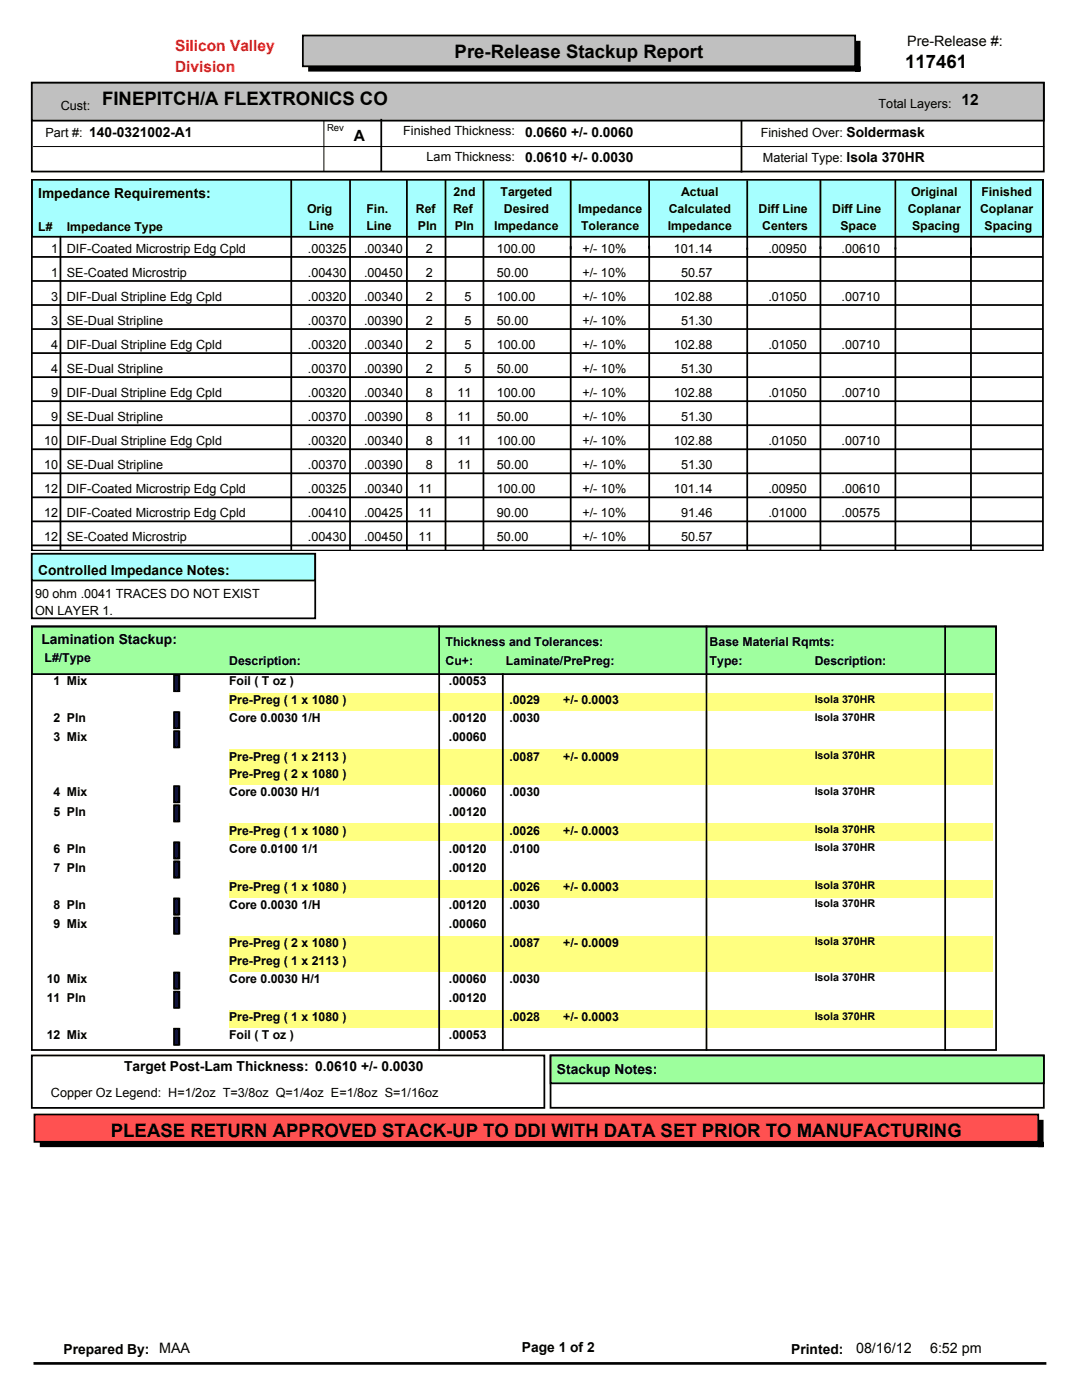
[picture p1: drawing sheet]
<svg xmlns="http://www.w3.org/2000/svg" width="216mm" height="279mm" viewBox="0 0 216 279" stroke-linecap="round" stroke-linejoin="round" font-family="sans-serif">
<defs><g id="words">
<g font-size="3.7">
<text x="90.7" y="11.6">Pre-Release Stackup Report</text>
<text x="180.6" y="13.7">117461</text>
<text x="20.4" y="20.9">FINEPITCH/A FLEXTRONICS CO</text>
<text x="22.1" y="226.9">PLEASE RETURN APPROVED STACK-UP TO DDI WITH DATA SET PRIOR TO MANUFACTURING</text>
</g>
<g font-size="3.1" fill="#f00">
<text x="34.9" y="10.2">Silicon Valley</text>
<text x="34.9" y="14.4">Division</text>
</g>
<g font-size="3.1">
<text x="191.9" y="21">12</text>
<text x="70.6" y="28.1">A</text>
</g>
<g font-size="2.9">
<text x="181" y="9.2">Pre-Release #:</text>
<text x="170.8" y="269.9">08/16/12</text>
<text x="185.6" y="269.9">6:52 pm</text>
</g>
<g font-size="2.8">
<text x="104.8" y="27.3">0.0660 +/- 0.0060</text>
<text x="104.8" y="32.3">0.0610 +/- 0.0030</text>
<text x="7.6" y="39.4">Impedance Requirements:</text>
<text x="7.6" y="114.8">Controlled Impedance Notes:</text>
<text x="8.3" y="128.6">Lamination Stackup:</text>
<text x="24.7" y="213.8">Target Post-Lam Thickness: 0.0610 +/- 0.0030</text>
<text x="111.1" y="214.2">Stackup Notes:</text>
<text x="104.1" y="269.8">Page 1 of 2</text>
<text x="12.7" y="270.3">Prepared By: MAA</text>
<text x="157.9" y="270.3">Printed:</text>
</g>
<g font-size="2.5">
<text x="12.1" y="21.9">Cust:</text>
<text x="175.3" y="21.5">Total Layers:</text>
<text x="9" y="27.3">Part #: 140-0321002-A1</text>
<text x="80.5" y="27">Finished Thickness:</text>
<text x="151.8" y="27.3">Finished Over: Soldermask</text>
<text x="85.1" y="32.1">Lam Thickness:</text>
<text x="152.2" y="32.4">Material Type: Isola 370HR</text>
<text x="90.5" y="39.1">2nd</text>
<text x="99.9" y="39.1">Targeted</text>
<text x="135.9" y="39.1">Actual</text>
<text x="181.8" y="39.1">Original</text>
<text x="195.8" y="39.1">Finished</text>
<text x="7.6" y="46.1">L#</text>
<text x="13.3" y="46.1">Impedance Type</text>
<text x="61.3" y="42.5">Orig</text>
<text x="61.6" y="45.9">Line</text>
<text x="73.1" y="42.5">Fin.</text>
<text x="73.1" y="45.9">Line</text>
<text x="83" y="42.5">Ref</text>
<text x="83.4" y="45.9">Pln</text>
<text x="90.4" y="42.5">Ref</text>
<text x="90.8" y="45.9">Pln</text>
<text x="98.6" y="45.9">Impedance</text>
<text x="100.5" y="42.5">Desired</text>
<text x="115.3" y="42.5">Impedance</text>
<text x="116" y="45.9">Tolerance</text>
<text x="133.2" y="45.9">Impedance</text>
<text x="133.4" y="42.5">Calculated</text>
<text x="151.4" y="42.5">Diff Line</text>
<text x="152.1" y="45.9">Centers</text>
<text x="166.1" y="42.5">Diff Line</text>
<text x="167.7" y="45.9">Space</text>
<text x="181.1" y="42.5">Coplanar</text>
<text x="182" y="45.9">Spacing</text>
<text x="195.6" y="42.5">Coplanar</text>
<text x="196.4" y="45.9">Spacing</text>
<text x="10.2" y="50.4">1</text>
<text x="13.3" y="50.4">DIF-Coated Microstrip Edg Cpld</text>
<text x="61.4" y="50.4">.00325</text>
<text x="72.7" y="50.4">.00340</text>
<text x="84.9" y="50.4">2</text>
<text x="99.1" y="50.4">100.00</text>
<text x="116.2" y="50.4">+/- 10%</text>
<text x="134.5" y="50.4">101.14</text>
<text x="153.3" y="50.4">.00950</text>
<text x="167.9" y="50.4">.00610</text>
<text x="10.2" y="55.2">1</text>
<text x="13.3" y="55.2">SE-Coated Microstrip</text>
<text x="61.4" y="55.2">.00430</text>
<text x="72.7" y="55.2">.00450</text>
<text x="84.9" y="55.2">2</text>
<text x="99.1" y="55.2">50.00</text>
<text x="116.2" y="55.2">+/- 10%</text>
<text x="135.9" y="55.2">50.57</text>
<text x="10.2" y="60">3</text>
<text x="10.2" y="64.8">3</text>
<text x="13.3" y="60">DIF-Dual Stripline Edg Cpld</text>
<text x="13.3" y="64.8">SE-Dual Stripline</text>
<text x="61.4" y="60">.00320</text>
<text x="61.4" y="64.8">.00370</text>
<text x="72.7" y="60">.00340</text>
<text x="72.7" y="64.8">.00390</text>
<text x="84.9" y="60">2</text>
<text x="84.9" y="64.8">2</text>
<text x="92.7" y="60">5</text>
<text x="92.7" y="64.8">5</text>
<text x="99.1" y="60">100.00</text>
<text x="99.1" y="64.8">50.00</text>
<text x="116.2" y="60">+/- 10%</text>
<text x="116.2" y="64.8">+/- 10%</text>
<text x="134.5" y="60">102.88</text>
<text x="135.9" y="64.8">51.30</text>
<text x="153.3" y="60">.01050</text>
<text x="167.9" y="60">.00710</text>
<text x="10.2" y="69.6">4</text>
<text x="13.3" y="69.6">DIF-Dual Stripline Edg Cpld</text>
<text x="61.4" y="69.6">.00320</text>
<text x="72.7" y="69.6">.00340</text>
<text x="84.9" y="69.6">2</text>
<text x="92.7" y="69.6">5</text>
<text x="99.1" y="69.6">100.00</text>
<text x="116.2" y="69.6">+/- 10%</text>
<text x="134.5" y="69.6">102.88</text>
<text x="153.3" y="69.6">.01050</text>
<text x="167.9" y="69.6">.00710</text>
<text x="10.2" y="74.4">4</text>
<text x="13.3" y="74.4">SE-Dual Stripline</text>
<text x="61.4" y="74.4">.00370</text>
<text x="72.7" y="74.4">.00390</text>
<text x="84.9" y="74.4">2</text>
<text x="92.7" y="74.4">5</text>
<text x="99.1" y="74.4">50.00</text>
<text x="116.2" y="74.4">+/- 10%</text>
<text x="135.9" y="74.4">51.30</text>
<text x="10.2" y="79.2">9</text>
<text x="13.3" y="79.2">DIF-Dual Stripline Edg Cpld</text>
<text x="61.4" y="79.2">.00320</text>
<text x="72.7" y="79.2">.00340</text>
<text x="84.9" y="79.2">8</text>
<text x="91.3" y="79.2">11</text>
<text x="99.1" y="79.2">100.00</text>
<text x="116.2" y="79.2">+/- 10%</text>
<text x="134.5" y="79.2">102.88</text>
<text x="153.3" y="79.2">.01050</text>
<text x="167.9" y="79.2">.00710</text>
<text x="8.8" y="88.8">10</text>
<text x="10.2" y="84">9</text>
<text x="13.3" y="84">SE-Dual Stripline</text>
<text x="13.3" y="88.8">DIF-Dual Stripline Edg Cpld</text>
<text x="61.4" y="84">.00370</text>
<text x="61.4" y="88.8">.00320</text>
<text x="72.7" y="84">.00390</text>
<text x="72.7" y="88.8">.00340</text>
<text x="84.9" y="84">8</text>
<text x="84.9" y="88.8">8</text>
<text x="91.3" y="84">11</text>
<text x="91.3" y="88.8">11</text>
<text x="99.1" y="84">50.00</text>
<text x="99.1" y="88.8">100.00</text>
<text x="116.2" y="84">+/- 10%</text>
<text x="116.2" y="88.8">+/- 10%</text>
<text x="134.5" y="88.8">102.88</text>
<text x="135.9" y="84">51.30</text>
<text x="153.3" y="88.8">.01050</text>
<text x="167.9" y="88.8">.00710</text>
<text x="8.8" y="93.6">10</text>
<text x="13.3" y="93.6">SE-Dual Stripline</text>
<text x="61.4" y="93.6">.00370</text>
<text x="72.7" y="93.6">.00390</text>
<text x="84.9" y="93.6">8</text>
<text x="91.3" y="93.6">11</text>
<text x="99.1" y="93.6">50.00</text>
<text x="116.2" y="93.6">+/- 10%</text>
<text x="135.9" y="93.6">51.30</text>
<text x="8.8" y="98.4">12</text>
<text x="13.3" y="98.4">DIF-Coated Microstrip Edg Cpld</text>
<text x="61.4" y="98.4">.00325</text>
<text x="72.7" y="98.4">.00340</text>
<text x="83.5" y="98.4">11</text>
<text x="99.1" y="98.4">100.00</text>
<text x="116.2" y="98.4">+/- 10%</text>
<text x="134.5" y="98.4">101.14</text>
<text x="153.3" y="98.4">.00950</text>
<text x="167.9" y="98.4">.00610</text>
<text x="8.8" y="103.2">12</text>
<text x="13.3" y="103.2">DIF-Coated Microstrip Edg Cpld</text>
<text x="61.4" y="103.2">.00410</text>
<text x="72.7" y="103.2">.00425</text>
<text x="83.5" y="103.2">11</text>
<text x="99.1" y="103.2">90.00</text>
<text x="116.2" y="103.2">+/- 10%</text>
<text x="135.9" y="103.2">91.46</text>
<text x="153.3" y="103.2">.01000</text>
<text x="167.9" y="103.2">.00575</text>
<text x="8.8" y="108">12</text>
<text x="13.3" y="108">SE-Coated Microstrip</text>
<text x="61.4" y="108">.00430</text>
<text x="72.7" y="108">.00450</text>
<text x="83.5" y="108">11</text>
<text x="99.1" y="108">50.00</text>
<text x="116.2" y="108">+/- 10%</text>
<text x="135.9" y="108">50.57</text>
<text x="7" y="119.4">90 ohm .0041 TRACES DO NOT EXIST</text>
<text x="7" y="122.7">ON LAYER 1.</text>
<text x="88.9" y="128.9">Thickness and Tolerances:</text>
<text x="141.6" y="128.9">Base Material Rqmts:</text>
<text x="8.9" y="132.1">L#/Type</text>
<text x="10.7" y="136.8">1 Mix</text>
<text x="45.7" y="132.7">Description:</text>
<text x="45.7" y="136.8">Foil ( T oz )</text>
<text x="88.9" y="132.7">Cu+:</text>
<text x="89.6" y="136.8">.00053</text>
<text x="101" y="132.7">Laminate/PrePreg:</text>
<text x="141.6" y="132.7">Type:</text>
<text x="162.6" y="132.7">Description:</text>
<text x="45.7" y="140.6">Pre-Preg ( 1 x 1080 )</text>
<text x="101.6" y="140.6">.0029</text>
<text x="112.4" y="140.6">+/- 0.0003</text>
<text x="10.7" y="144.2">2 Pln</text>
<text x="10.7" y="148">3 Mix</text>
<text x="45.7" y="144.2">Core 0.0030 1/H</text>
<text x="89.6" y="144.2">.00120</text>
<text x="89.6" y="148">.00060</text>
<text x="101.6" y="144.2">.0030</text>
<text x="45.7" y="151.8">Pre-Preg ( 1 x 2113 )</text>
<text x="45.7" y="155.4">Pre-Preg ( 2 x 1080 )</text>
<text x="101.6" y="151.8">.0087</text>
<text x="112.4" y="151.8">+/- 0.0009</text>
<text x="10.7" y="158.9">4 Mix</text>
<text x="45.7" y="158.9">Core 0.0030 H/1</text>
<text x="89.6" y="158.9">.00060</text>
<text x="101.6" y="158.9">.0030</text>
<text x="10.7" y="162.8">5 Pln</text>
<text x="45.7" y="166.6">Pre-Preg ( 1 x 1080 )</text>
<text x="89.6" y="162.8">.00120</text>
<text x="101.6" y="166.6">.0026</text>
<text x="112.4" y="166.6">+/- 0.0003</text>
<text x="10.7" y="170.1">6 Pln</text>
<text x="10.7" y="174">7 Pln</text>
<text x="45.7" y="170.1">Core 0.0100 1/1</text>
<text x="89.6" y="170.1">.00120</text>
<text x="89.6" y="174">.00120</text>
<text x="101.6" y="170.1">.0100</text>
<text x="45.7" y="177.8">Pre-Preg ( 1 x 1080 )</text>
<text x="101.6" y="177.8">.0026</text>
<text x="112.4" y="177.8">+/- 0.0003</text>
<text x="10.7" y="181.3">8 Pln</text>
<text x="10.7" y="185.2">9 Mix</text>
<text x="45.7" y="181.3">Core 0.0030 1/H</text>
<text x="89.6" y="181.3">.00120</text>
<text x="89.6" y="185.2">.00060</text>
<text x="101.6" y="181.3">.0030</text>
<text x="45.7" y="189">Pre-Preg ( 2 x 1080 )</text>
<text x="101.6" y="189">.0087</text>
<text x="112.4" y="189">+/- 0.0009</text>
<text x="9.3" y="196.1">10 Mix</text>
<text x="45.7" y="192.5">Pre-Preg ( 1 x 2113 )</text>
<text x="45.7" y="196.1">Core 0.0030 H/1</text>
<text x="89.6" y="196.1">.00060</text>
<text x="101.6" y="196.1">.0030</text>
<text x="9.3" y="199.9">11 Pln</text>
<text x="45.7" y="203.7">Pre-Preg ( 1 x 1080 )</text>
<text x="89.6" y="199.9">.00120</text>
<text x="101.6" y="203.7">.0028</text>
<text x="112.4" y="203.7">+/- 0.0003</text>
<text x="9.3" y="207.3">12 Mix</text>
<text x="45.7" y="207.3">Foil ( T oz )</text>
<text x="89.6" y="207.3">.00053</text>
<text x="10.2" y="218.9">Copper Oz Legend: H=1/2oz T=3/8oz Q=1/4oz E=1/8oz S=1/16oz</text>
</g>
<g font-size="2.1">
<text x="162.6" y="140.3">Isola 370HR</text>
<text x="162.6" y="143.9">Isola 370HR</text>
<text x="162.6" y="151.5">Isola 370HR</text>
<text x="162.6" y="158.7">Isola 370HR</text>
<text x="162.6" y="166.3">Isola 370HR</text>
<text x="162.6" y="169.9">Isola 370HR</text>
<text x="162.6" y="177.5">Isola 370HR</text>
<text x="162.6" y="181.1">Isola 370HR</text>
<text x="162.6" y="188.7">Isola 370HR</text>
<text x="162.6" y="195.8">Isola 370HR</text>
<text x="162.6" y="203.5">Isola 370HR</text>
</g>
<text font-size="1.9" x="65.3" y="26.2">Rev</text>
</g></defs>
<path d="M6.4 16.5h201.9v17.7h-201.9z" fill="none" stroke="#000" stroke-width=".35"/>
<path d="M6.4 16.5h201.9v7.6h-201.9z" fill="#c0c0c0" stroke="#000" stroke-width=".35"/>
<path d="M6.4 110.5h56.5v12.9h-56.5z" fill="none" stroke="#000" stroke-width=".35"/>
<path d="M6.4 110.5h56.5v5.4h-56.5z" fill="#aff" stroke="#000" stroke-width=".35"/>
<path d="M6.4 210.6h102.2v10.5h-102.2zM109.9 210.6h98.4v10.5h-98.4z" fill="none" stroke="#000" stroke-width=".35"/>
<path d="M109.9 210.6h98.4v5.6h-98.4z" fill="#9dff9d" stroke="#000" stroke-width=".35"/>
<path d="M6.7 29.2h201.6M64.6 24.2v9.9" fill="none" stroke="#000" stroke-width=".2"/>
<path d="M76.1 23.9v10.1M148 24.1v10.2" fill="none" stroke="#000" stroke-width=".35"/>
<path d="M6.9 272.1h201.6" fill="none" stroke="#000" stroke-width=".53"/>
<path d="M170.6 8.1h1.1v6.2h-1.1zM61.5 13.2h110.2v1.1h-110.2z" fill="#000"/>
<path d="M60.4 7.1h110.2v6.1h-110.2z" fill="#c0c0c0" stroke="#000" stroke-width=".35"/>
<path d="M6.4 35.8h201.7v11.5h-201.7z" fill="#a6ffff" stroke="#000" stroke-width=".35"/>
<g fill="none" stroke="#000" stroke-width=".35">
<path d="M6.4 35.8h201.7v74.1h-201.7zM58.1 36.1v73.8M69.9 35.8v74.1M81.2 35.8v74.1M88.9 35.8v74.1M96.5 35.8v74.1M113.9 36.1v73.8M129.5 36v13.5M149.1 36.2v73.7M163.7 36v73.9M178.7 36.1v73.8M193.7 35.9v74"/>
<path d="M6.4 56.1h201.6M6.4 51.3h201.6M12.1 47.3v62.6M129.5 49.2v60.7M6.4 75.3h201.6M6.4 70.5h201.6M6.4 65.7h201.6M6.4 60.9h201.6M6.4 99.3h201.6M6.4 94.5h201.6M6.4 89.7h201.6M6.4 84.9h201.6"/>
<path d="M6.4 80.1h201.6M6.4 108.8h201.6M6.4 104.1h201.6"/>
</g>
<path d="M6.4 125h192.4v9.5h-192.4z" fill="#9fff9f" stroke="#000" stroke-width=".35"/>
<g fill="none" stroke="#000" stroke-width=".35">
<path d="M6.4 125h192.4v84.6h-192.4zM34.7 134.8h1.1v3.1h-1.1zM34.7 156.9h1.1v3.2h-1.1zM34.7 146h1.1v3.1h-1.1zM34.7 142.2h1.1v3.1h-1.1zM34.7 179.3h1.1v3.2h-1.1zM34.7 171.9h1.1v3.2h-1.1zM34.7 168.1h1.1v3.2h-1.1zM34.7 160.7h1.1v3.2h-1.1zM34.7 197.9h1.1v3.2h-1.1zM34.7 194.1h1.1v3.2h-1.1zM34.7 183.1h1.1v3.2h-1.1z"/>
<path d="M34.7 205.3h1.1v3.2h-1.1z"/>
</g>
<g fill="#00f" stroke="#000" stroke-width=".35">
<path d="M34.9 205.3h.7v3.2h-.7z"/>
<path d="M34.9 197.9h.7v3.2h-.7z"/>
<path d="M34.9 194.1h.7v3.2h-.7z"/>
<path d="M34.9 183.1h.7v3.2h-.7z"/>
<path d="M34.9 179.3h.7v3.2h-.7z"/>
<path d="M34.9 171.9h.7v3.2h-.7z"/>
<path d="M34.9 168.1h.7v3.2h-.7z"/>
<path d="M34.9 160.7h.7v3.2h-.7z"/>
<path d="M34.9 156.9h.7v3.2h-.7z"/>
<path d="M34.9 146h.7v3.1h-.7z"/>
<path d="M34.9 142.2h.7v3.1h-.7z"/>
<path d="M34.9 134.8h.7v3.1h-.7z"/>
</g>
<g fill="#ffff80">
<path d="M45.7 201.5h152.4v3.6h-152.4z"/>
<path d="M45.7 190.3h152.4v3.6h-152.4z"/>
<path d="M45.7 186.7h152.4v3.6h-152.4z"/>
<path d="M45.7 175.5h152.4v3.6h-152.4z"/>
<path d="M45.7 164.3h152.4v3.6h-152.4z"/>
<path d="M45.7 153.1h152.4v3.6h-152.4z"/>
<path d="M45.7 149.6h152.4v3.5h-152.4z"/>
<path d="M45.7 138.4h152.4v3.5h-152.4z"/>
</g>
<path d="M87.6 125v84.6M100.3 134.5v75.1M141 125v84.6M188.6 125v84.6" fill="none" stroke="#000" stroke-width=".35"/>
<path d="M207.2 223.5h1v5.4h-1zM7.9 227.9h200.3v1h-200.3z" fill="#000"/>
<path d="M6.9 222.4h200.3v5.5h-200.3z" fill="#ff5151" stroke="#000" stroke-width=".35"/>
<use href="#words"/>
</svg>
